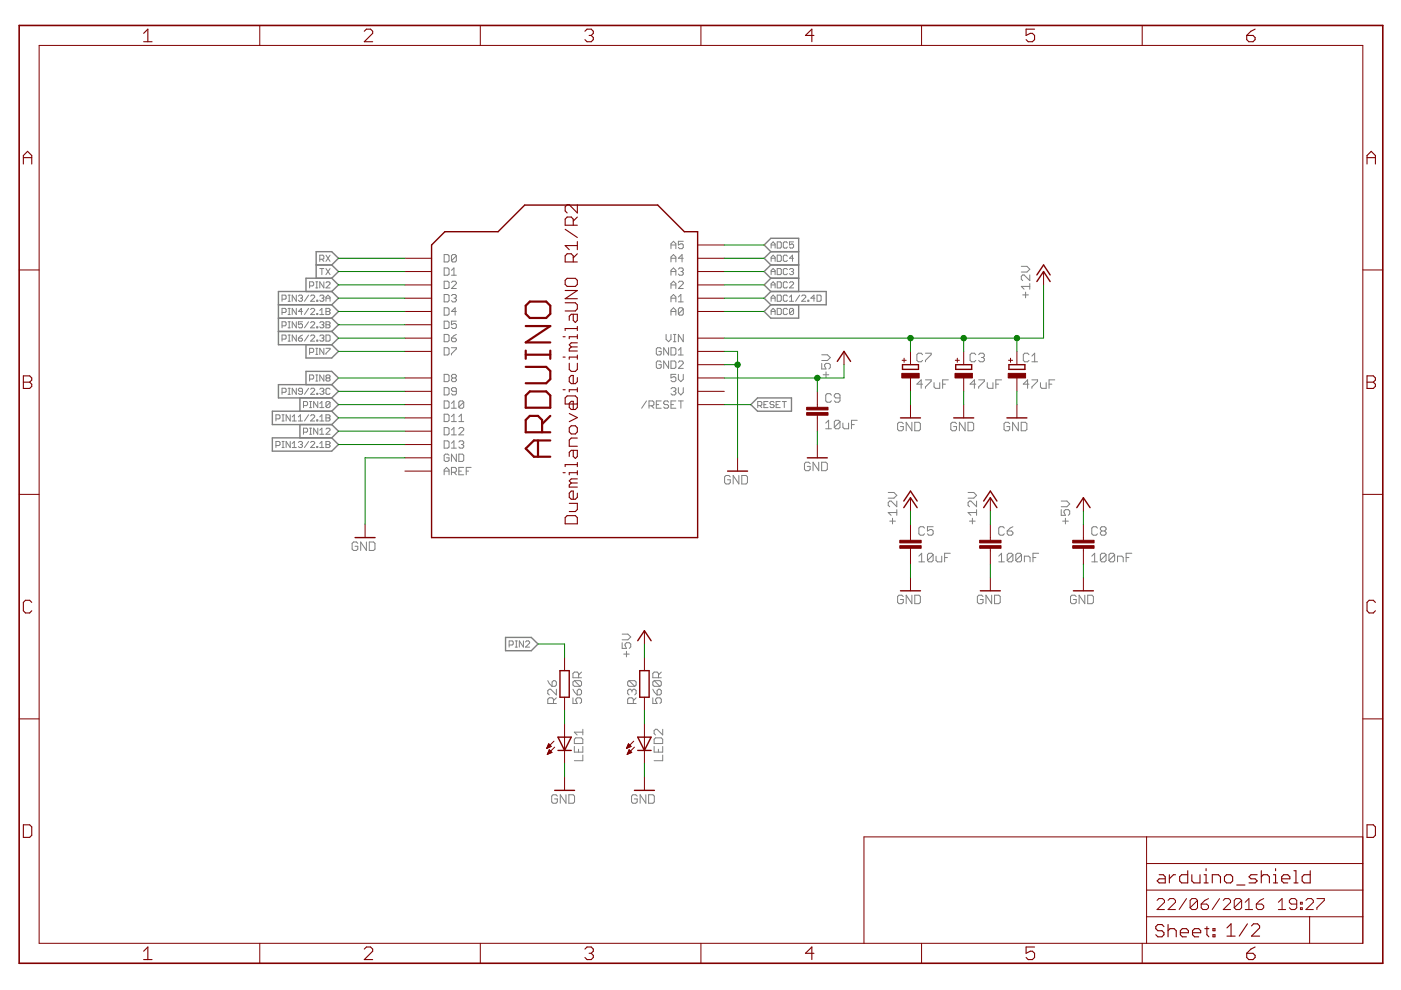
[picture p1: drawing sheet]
<svg xmlns="http://www.w3.org/2000/svg" width="297mm" height="210mm" viewBox="0 0 297 210" stroke-linecap="round" stroke-linejoin="round" font-family="sans-serif">
<g fill="none" stroke="#808080" stroke-width=".21">
<path d="M67 59.8h.4M67.2 59.8v1.2M67.8 55h.7l.2-.2v-.5l-.2-.2h-.7v1.3M67.8 56.9h.9M68.2 55l.5 .4M68.2 56.9v1.3M68.7 59.8v1.2l-.9-1.2v1.2M69.1 54.1l.9 1.3M69.1 56.9l.9 1.3M69.1 60l.2-.2h.4l.3 .2v.2l-.9 .8h.9M70 54.1l-.9 1.3M70 56.9l-.9 1.3"/>
<path d="M94.2 54h.7l.3 .3v1l-.3 .2h-.7zM94.2 56.8h.7l.3 .3v1l-.3 .3h-.7zM94.2 59.6h.7l.3 .3v1l-.3 .3h-.7zM95.7 59.9l.3-.3h.5l.3 .3v.2l-1.1 1.1h1.1M95.7 58.4h1.1M95.7 57.3l.5-.5v1.6M96.8 54.3v1l-.3 .2h-.5l-.3-.2M96.8 54.3l-.3-.3h-.5l-.3 .3v1M96.8 54.3l-1.1 1M142.3 52.7v-1l.5-.5 .5 .5v1M142.3 55.5v-1l.5-.5 .5 .5v1M142.3 58.4v-1.1l.5-.5 .5 .5v1.1"/>
<path d="M142.3 51.9h1M142.3 54.8h1M142.3 57.6h1M143.8 59.9l.3-.3h.5l.3 .3v.2l-1.1 1.1h1.1M143.8 57.1l.3-.3h.5l.3 .3v.2l-.3 .3M144.4 57.6h.2M144.6 57.6l.3 .2v.3l-.3 .3h-.5l-.3-.3M144.9 51.2h-1.1v.7l.8-.2 .3 .2v.6l-.3 .2h-.5l-.3-.2M144.9 54.8h-1.1l.8-.8v1.5M163.5 51.9h.8M163.5 54.8h.8M163.5 57.6h.8"/>
<path d="M163.5 52.6v-.9l.4-.4 .4 .4v.9M163.5 55.4v-.9l.4-.4 .4 .4v.9M163.5 58.2v-.8l.4-.5 .4 .5v.8M164.8 54.1h.6l.3 .2v.9l-.3 .2h-.6zM164.8 56.9h.6l.3 .2v.9l-.3 .2h-.6zM164.8 51.3h.6l.3 .2v.9l-.3 .2h-.6zM164.8 59.8h.6l.3 .2v.8l-.3 .2h-.6zM166.9 54.3l-.2-.2h-.4l-.2 .2v.9l.2 .2h.4l.2-.2M166.9 57.1l-.2-.2h-.4l-.2 .2v.9l.2 .2h.4l.2-.2M166.9 51.5l-.2-.2h-.4l-.2 .2v.9l.2 .2h.4l.2-.2M166.9 60l-.2-.2h-.4l-.2 .2v.8l.2 .2h.4l.2-.2M167.4 57.1l.2-.2h.4l.3 .2-.3 .5"/>
<path d="M167.4 60l.2-.2h.4l.3 .2v.2l-.9 .8h.9M167.8 57.6h.2M168 57.6l.3 .2-.3 .4h-.4l-.2-.2M168.3 54.8h-.9l.6-.7v1.3M168.3 51.3h-.9v.6l.6-.2 .3 .2v.5l-.3 .2h-.4l-.2-.2M216.5 56.5h1.2l.6 .6-.6 .6h-1.2M218.3 58.3v1.2l-1.2-1.2h-.3l-.3 .3v.6l.3 .3M59.8 63.4h.7l.2-.2v-.4l-.2-.2h-.7v1.3M59.8 66.3h.7l.2-.3v-.4l-.2-.2h-.7v1.3M59.8 69.1h.7l.2-.2v-.5l-.2-.2h-.7v1.3M59.8 71.9h.7l.2-.2v-.5l-.2-.2h-.7v1.3M61.1 62.6h.4"/>
<path d="M61.1 66.7h.4M61.1 65.4h.4M61.1 63.9h.4M61.1 68.2h.4M61.1 69.5h.4M61.1 71h.4M61.1 72.3h.4M61.3 62.6v1.3M61.3 65.4v1.3M61.3 68.2v1.3M61.3 71v1.3M62.8 62.6v1.3l-.8-1.3v1.3"/>
<path d="M62.8 65.4v1.3l-.8-1.3v1.3M62.8 68.2v1.3l-.8-1.3v1.3M62.8 71v1.3l-.8-1.3v1.3M63.3 62.8l.2-.2h.4l.2 .2v.2l-.2 .2M63.3 71.7h.6l.2 .4-.2 .2h-.4l-.2-.2zM63.7 63.2h.2M63.9 63.2l.2 .2-.2 .5h-.4l-.2-.3M64.1 66h-.8l.6-.6v1.3M64.1 68.2h-.8v.7l.4-.3 .4 .3v.4l-.2 .2h-.4l-.2-.2M64.1 71l-.8 .7M65.4 62.6l-.8 1.3M65.4 65.4l-.8 1.3"/>
<path d="M65.4 68.2l-.8 1.3M65.4 71l-.8 1.3M65.6 60.6h.7l.2-.2v-.4l-.2-.2h-.7v1.2M65.6 74.7h.7l.2-.2v-.4l-.2-.2h-.7v1.2M65.8 62.8l.3-.2h.4l.2 .2v.2l-.9 .9h.9M65.8 71.2l.3-.2h.4l.2 .2v.3l-.9 .8h.9M65.8 65.6l.3-.2h.4l.2 .2v.2l-.9 .9h.9M65.8 68.4l.3-.2h.4l.2 .2v.2l-.9 .9h.9M67 61h.4M67 73.9h.4M67 75.1h.4M67 79.5h.4"/>
<path d="M67.2 66.5h.2v.2h-.2zM67.2 63.6h.2v.3h-.2zM67.2 69.3h.2v.2h-.2zM67.2 72.1h.2v.2h-.2zM67.2 73.9v1.2M67.2 79.5v1.3M67.8 62.8l.2-.2h.5l.2 .2-.2 .4M67.8 68.4l.2-.2h.5l.2 .2-.2 .5M67.8 71.2l.2-.2h.5l.2 .2-.2 .5M67.8 65.8l.4-.4v1.3M67.8 66.7h.9M68.2 63.2h.3"/>
<path d="M68.2 71.7h.3M68.2 68.9h.3M68.5 63.2l.2 .2-.2 .5h-.5l-.2-.3M68.5 68.9l.2 .2-.2 .4h-.5l-.2-.2M68.5 71.7l.2 .2-.2 .4h-.5l-.2-.2M68.7 73.9v1.2l-.9-1.2v1.2M68.7 79.5v1.3l-.9-1.3v1.3M69.1 63.2h.9M69.1 66h.6M69.1 65.4h.6l.3 .2-.3 .4 .3 .3v.2l-.3 .2h-.6zM69.1 63.9v-.9l.4-.4 .5 .4v.9M69.1 68.2h.6l.3 .2-.3 .5 .3 .4-.3 .2h-.6z"/>
<path d="M69.1 71h.6l.3 .2v.9l-.3 .2h-.6zM69.1 73.9h.9v.2l-.9 .8v.2M69.1 68.9h.6M94.2 62.4h.7l.3 .3v1l-.3 .3h-.7zM94.2 65.3h.7l.3 .2v1.1l-.3 .2h-.7zM94.2 68.1h.7l.3 .2v1.1l-.3 .2h-.7zM94.2 70.9h.7l.3 .3v1l-.3 .3h-.7zM94.2 73.7h.7l.3 .3v1l-.3 .3h-.7zM94.2 79.4h.7l.3 .2v1.1l-.3 .2h-.7zM95.7 71.7h.8l.3 .2v.3l-.3 .3h-.5l-.3-.3zM95.7 73.7h1.1v.3l-1.1 1v.3M95.7 62.7l.3-.3h.5l.3 .3v.3l-.3 .2"/>
<path d="M96.2 63.2h.3M96.5 63.2l.3 .3v.2l-.3 .3h-.5l-.3-.3M96.8 68.1h-1.1v.8l.5-.3h.3l.3 .3v.5l-.3 .2h-.5l-.3-.2M96.8 66h-1.1l.8-.7v1.5M96.8 70.9l-1.1 .8M140.2 74l-.3-.3h-.5l-.3 .3v1l.3 .3h.5l.3-.3v-.5h-.5M140.2 76.8l-.3-.3h-.5l-.3 .3v1l.3 .3h.5l.3-.3v-.5h-.5M141.2 70.9v1l.6 .6 .5-.6v-1M141.8 73.7v1.6l-1.1-1.6v1.6M141.8 76.5v1.6l-1.1-1.6v1.6M142.3 63.2h1M142.3 66h1"/>
<path d="M142.3 73.7h.7l.3 .3v1l-.3 .3h-.7zM142.3 61.2v-1.1l.5-.5 .5 .5v1.1M142.3 64v-1l.5-.6 .5 .6v1M142.3 66.8v-1l.5-.5 .5 .5v1M142.3 76.5h.7l.3 .3v1l-.3 .3h-.7zM142.3 60.4h1M142.8 72.5h.5M142.8 70.9h.5M143 70.9v1.6M143.3 79.4h-1v.7l.7-.2 .3 .2v.6l-.3 .2h-.5l-.2-.2M143.8 64h1.1M143.8 75.3h1.1"/>
<path d="M143.8 79.4v1l.6 .5 .5-.5v-1M143.8 76.8l.3-.3h.5l.3 .3v.3l-1.1 1h1.1M143.8 63l.6-.6v1.6M143.8 74.3l.6-.6v1.6M144.9 65.5v1.1l-.3 .2h-.5l-.3-.2M144.9 65.5l-.3-.2h-.5l-.3 .2v1.1M144.9 70.9v1.6l-1.1-1.6v1.6M144.9 65.5l-1.1 1.1M163.5 63.2h.8M163.5 66h.8M163.5 60.4h.8M163.5 61v-.8l.4-.4 .4 .4v.8"/>
<path d="M163.5 63.9v-.9l.4-.4 .4 .4v.9M163.5 66.7v-.9l.4-.4 .4 .4v.9M164.8 62.6h.6l.3 .2v.8l-.3 .3h-.6zM164.8 65.4h.6l.3 .2v.9l-.3 .2h-.6zM166.9 62.8l-.2-.2h-.4l-.2 .2v.8l.2 .3h.4l.2-.3M166.9 65.6l-.2-.2h-.4l-.2 .2v.9l.2 .2h.4l.2-.2M167.4 63.9h.9M167.4 63l.4-.4v1.3M168.3 65.6v.9l-.3 .2h-.4l-.2-.2M168.3 65.6l-.3-.2h-.4l-.2 .2v.9M168.3 65.6l-.9 .9M169.5 62.6l-.8 1.3"/>
<path d="M170 62.8l.2-.2h.4l.2 .2v.2l-.8 .9h.8M171.3 63.6h.2v.3h-.2zM172.8 63.2h-.9l.7-.6v1.3M173.2 62.6h.7l.2 .2v.8l-.2 .3h-.7zM174.2 77v1.2h.9l-.3-.6v-.3l.3-.3h.6l.3 .3v.6l-.3 .3M174.2 75.2h1.2l.6 .6-.6 .6h-1.2M174.5 79.5h1.2M175.1 78.8v1.3M195.6 75.2l-.3-.3h-.6l-.3 .3v1.2l.3 .3h.6l.3-.3M196.2 74.9h1.2v.3l-1.2 1.2v.3M206.9 75.2l-.3-.3h-.6l-.3 .3v1.2l.3 .3h.6l.3-.3M207.5 75.2l.3-.3h.6l.3 .3v.3l-.3 .3"/>
<path d="M208.1 75.8h.3M208.4 75.8l.3 .3v.3l-.3 .3h-.6l-.3-.3M216.8 62.5h1.2M217.4 61.9v1.2M218.2 75.2l-.3-.3h-.6l-.3 .3v1.2l.3 .3h.6l.3-.3M218.3 60.7h-1.8l.6 .6M218.3 60.1v1.2M218.8 76.7h1.2M218.8 75.5l.6-.6v1.8M58.5 88.8h.6l.3-.2v-.4l-.3-.3h-.6v1.4M58.5 94.5h.6l.3-.2v-.5l-.3-.2h-.6v1.3M59.8 83.2h.7l.2-.2v-.5l-.2-.2h-.7v1.3"/>
<path d="M59.8 87.9h.4M59.8 89.3h.4M59.8 93.6h.4M59.8 94.9h.4M60 87.9v1.4M60 93.6v1.3M61.1 82.3h.4M61.1 83.6h.4M61.3 82.3v1.3M61.5 87.9v1.4l-.8-1.4v1.4M61.5 93.6v1.3l-.8-1.3v1.3M62 89.3h.8"/>
<path d="M62 88.4l.4-.5v1.4M62 94l.4-.4v1.3M62 94.9h.8M62.8 82.3v1.3l-.8-1.3v1.3M63.3 93.8l.2-.2h.4l.2 .2-.2 .5M63.3 89.3h.8M63.3 88.4l.4-.5v1.4M63.7 94.3h.2M63.9 94.3l.2 .2-.2 .4h-.4l-.2-.2M64.1 83h-.6l-.2-.3 .2-.4h.4l.2 .2v.9l-.2 .2h-.4l-.2-.2M64.3 86h.7l.2-.2v-.5l-.2-.2h-.7v1.3M64.3 91.6h.7l.2-.2v-.4l-.2-.2h-.7v1.3"/>
<path d="M65.4 82.3l-.8 1.3M65.4 87.9l-.8 1.4M65.4 93.6l-.8 1.3M65.6 85.1h.5M65.6 86.4h.5M65.6 80.4h.7l.2-.3v-.4l-.2-.2h-.7v1.3M65.6 90.8h.5M65.6 92.1h.5M65.8 82.5l.3-.2h.4l.2 .2v.2l-.9 .9h.9M65.8 88.2l.3-.3h.4l.2 .3v.2l-.9 .9h.9M65.8 93.8l.3-.2h.4l.2 .2v.2l-.9 .9h.9M65.8 85.1v1.3"/>
<path d="M65.8 90.8v1.3M67 80.8h.4M67.2 83.4h.2v.2h-.2zM67.2 89h.2v.3h-.2zM67.2 94.7h.2v.2h-.2zM67.4 85.1v1.3l-.9-1.3v1.3M67.4 90.8v1.3l-.9-1.3v1.3M67.8 82.5l.2-.2h.5l.2 .2-.2 .5M67.8 86.4h.9M67.8 85.6l.4-.5v1.3M67.8 88.4l.4-.5v1.4M67.8 91.2l.4-.4v1.3"/>
<path d="M67.8 94l.4-.4v1.3M67.8 89.3h.9M67.8 92.1h.9M67.8 94.9h.9M68.2 83h.3M68.5 83l.2 .2-.2 .4h-.5l-.2-.2M69.1 94.3h.6M69.1 87.9h.6l.3 .3-.3 .4 .3 .4-.3 .3h-.6zM69.1 91l.2-.2h.4l.3 .2v.2l-.9 .9h.9M69.1 93.6h.6l.3 .2-.3 .5 .3 .4-.3 .2h-.6zM69.1 88.6h.6M69.3 80.1h.4"/>
<path d="M69.3 80.1l-.2-.2 .2-.4h.4l.3 .2-.3 .4M69.3 80.1l-.2 .3 .2 .4h.4l.3-.2-.3-.5M70 82.5l-.3-.2h-.4l-.2 .2v.9l.2 .2h.4l.3-.2M70 85.3l-.3-.2h-.4l-.2 .2v.9M70 85.3v.9l-.3 .2h-.4l-.2-.2M70 85.3l-.9 .9M94.2 82.2h.7l.3 .2v1.1l-.3 .2h-.7zM94.2 85h.7l.3 .3v1l-.3 .3h-.7zM94.2 87.8h.7l.3 .3v1l-.3 .3h-.7zM94.2 90.7h.7l.3 .2v1l-.3 .3h-.7zM94.2 93.5h.7l.3 .2v1.1l-.3 .2h-.7zM94.2 99.9h1"/>
<path d="M95.2 96.5l-.3-.2h-.5l-.2 .2v1.1l.2 .2h.5l.3-.2v-.5h-.5M95.7 85.5l.5-.5v1.6M95.7 88.3l.5-.5v1.6M95.7 91.2l.5-.5v1.5M95.7 94l.5-.5v1.5M95.7 86.6h1.1M95.7 89.4h1.1M95.7 92.2h1.1M95.7 95h1.1M96 80.1l-.3-.2v-.3l.3-.2h.5l.3 .2v.3l-.3 .2M96 80.1l-.3 .3v.3l.3 .2h.5l.3-.2v-.3l-.3-.3M96 80.1h.5"/>
<path d="M96.8 83h-.8l-.3-.3v-.3l.3-.2h.5l.3 .2v1.1l-.3 .2h-.5l-.3-.2M96.8 96.3v1.5l-1.1-1.5v1.5M97.3 96.3h.8l.2 .2v1.1l-.2 .2h-.8zM97.3 90.9l.2-.2h.6l.2 .2v.3l-1 1h1M97.3 93.7l.2-.2h.6l.2 .2v.3l-.2 .3M97.3 89.4h1M97.3 88.3l.5-.5v1.6M97.3 99.9h.5M97.8 94.3h.3M98.1 94.3l.2 .2v.3l-.2 .2h-.6l-.2-.2M98.3 85.3v1l-.2 .3h-.6l-.2-.3M98.3 85.3l-.2-.3h-.6l-.2 .3v1"/>
<path d="M98.3 99.1h-1v1.6h1M98.3 85.3l-1 1M98.8 99.9h.6M99.9 99.1h-1.1v1.6M137.1 85l-1.1 1.6M137.6 86h.8l.2-.2v-.5l-.2-.3h-.8v1.6M138.1 86l.5 .6M139.1 85.8h.6M140.2 85h-1.1v1.6h1.1M141.8 85.3l-.3-.3h-.5l-.3 .3v.2l.3 .3h.5l.3 .2v.3l-.3 .3h-.5l-.3-.3M142.3 82.4l.2-.2h.5l.3 .2v.3l-.3 .3M142.3 85.8h.5"/>
<path d="M142.8 83h.2M143 83l.3 .2v.3l-.3 .2h-.5l-.2-.2M143.3 85h-1v1.6h1M143.8 85h1.1M143.8 82.2v1l.6 .5 .5-.5v-1M144.4 85v1.6M160.7 86h.6l.2-.2v-.5l-.2-.2h-.6v1.3M161.1 86l.4 .4M162 85.8h.4M162.8 85.1h-.8v1.3h.8M164.1 85.3l-.2-.2h-.4l-.2 .5 .2 .2h.4l.2 .4-.2 .2h-.4l-.2-.2M164.5 85.8h.5"/>
<path d="M165.4 85.1h-.9v1.3h.9M165.9 85.1h.8M166.3 85.1v1.3M171.8 98.3l-.3-.3h-.6l-.3 .3v1.2l.3 .3h.6l.3-.3v-.6h-.6M173.6 98v1.8l-1.2-1.8v1.8M174.2 98h.9l.3 .3v1.2l-.3 .3h-.9zM175.1 89.7l.6-.6v1.8M175.1 90.9h1.2M176.3 83.8l-.3-.3h-.6l-.3 .3v1.2l.3 .3h.6l.3-.3M178.1 89.4v1.2l-.3 .3h-.6l-.3-.3M178.1 84.4h-.9l-.3-.3v-.3l.3-.3h.6l.3 .3v1.2l-.3 .3h-.6l-.3-.3M178.1 89.4l-.3-.3h-.6l-.3 .3v1.2"/>
<path d="M178.1 89.4l-1.2 1.2M178.7 89.7v.9l.3 .3h.9v-1.2M180.5 90h.6M181.7 89.1h-1.2v1.8M191.5 89.8l-.3-.3h-.6l-.3 .3v1.2l.3 .3h.6l.3-.3v-.6h-.6M193.3 89.5v1.8l-1.2-1.8v1.8M194 89.5h.8l.3 .3v1.2l-.3 .3h-.8zM195.6 81.4h-1.2l.9-.9v1.8M196.2 80.5h1.2v.3l-1.2 1.2v.3M198 81.1v.9l.3 .3h.9v-1.2M199.9 81.4h.5M201.1 80.5h-1.2v1.8"/>
<path d="M202.8 89.8l-.3-.3h-.6l-.3 .3v1.2l.3 .3h.6l.3-.3v-.6h-.6M204.6 89.5v1.8l-1.2-1.8v1.8M205.2 89.5h.9l.3 .3v1.2l-.3 .3h-.9zM206.9 81.4h-1.2l.9-.9v1.8M207.5 80.5h1.2v.3l-1.2 1.2v.3M209.3 81.1v.9l.3 .3h.9v-1.2M211.1 81.4h.6M212.3 80.5h-1.2v1.8M214.1 89.8l-.3-.3h-.6l-.3 .3v1.2l.3 .3h.6l.3-.3v-.6h-.6M215.9 89.5v1.8l-1.2-1.8v1.8M216.5 89.5h.9l.3 .3v1.2l-.3 .3h-.9zM218.2 81.4h-1.2l.9-.9v1.8"/>
<path d="M218.8 80.5h1.2v.3l-1.2 1.2v.3M220.6 81.1v.9l.3 .3h.9v-1.2M222.4 81.4h.6M223.6 80.5h-1.2v1.8M75.9 115.2l-.3-.3h-.6l-.3 .3v1.2l.3 .3h.6l.3-.3v-.6h-.6M77.7 114.9v1.8l-1.2-1.8v1.8M78.3 114.9h.9l.3 .3v1.2l-.3 .3h-.9zM94.2 100.7v-1.1l.5-.5 .5 .5v1.1M95.7 100.1h.8l.3-.2v-.5l-.3-.3h-.8v1.6M96.2 100.1l.6 .6M154.8 101.1l-.3-.3h-.6l-.3 .3v1.2l.3 .3h.6l.3-.3v-.6h-.6M156.7 100.8v1.8l-1.3-1.8v1.8"/>
<path d="M157.3 100.8h.9l.3 .3v1.2l-.3 .3h-.9zM188.3 104.4h1.2l.6 .6-.6 .6h-1.2M188.6 110.5h1.2M189.2 109.9v1.2M190.1 106.2v1.2l-1.2-1.2h-.3l-.3 .4v.5l.3 .3M190.1 108.7h-1.8l.6 .6M190.1 108.1v1.2M194.8 119.1h1.2M194.8 117.9l.6-.6v1.8M196 112l-.3-.3h-.6l-.3 .3v1.2l.3 .3h.6l.3-.3M197.8 117.6v1.2l-.3 .3h-.6l-.3-.3M197.8 117.6l-.3-.3h-.6l-.3 .3v1.2"/>
<path d="M197.8 111.7h-1.2v.9l.9-.3 .3 .3v.6l-.3 .3h-.6l-.3-.3M197.8 117.6l-1.2 1.2M198.5 117.9v.9l.3 .3h.9v-1.2M200.3 118.2h.6M201.5 117.3h-1.2v1.8M205.3 104.4h1.2l.6 .6-.6 .6h-1.2M205.5 110.5h1.3M206.2 109.9v1.2M207.1 106.2v1.2l-1.3-1.2h-.3l-.2 .4v.5l.2 .3M207.1 108.7h-1.8l.5 .6M207.1 108.1v1.2M211.8 117.9l.5-.6v1.8"/>
<path d="M211.8 119.1h1.1M212.9 112l-.3-.3h-.6l-.2 .3v1.2l.2 .3h.6l.3-.3M213.6 112.6h.9l.3 .3v.3l-.3 .3h-.6l-.3-.3zM214.8 117.6v1.2l-.3 .3h-.6l-.3-.3M214.8 117.6l-.3-.3h-.6l-.3 .3v1.2M214.8 117.6l-1.2 1.2M214.8 111.7l-.6 .3-.6 .6M216.6 117.6v1.2l-.3 .3h-.6l-.3-.3M216.6 117.6l-.3-.3h-.6l-.3 .3v1.2M216.6 117.6l-1.2 1.2M217.2 119.1v-1.2h.9l.3 .3v.9M219 118.2h.6"/>
<path d="M220.2 117.3h-1.2v1.8M225 108.1v1.2h.9l-.3-.9 .3-.3h.6l.3 .3v.6l-.3 .3M225 106.2h1.2l.6 .6-.6 .6h-1.2M225.3 110.5h1.2M225.9 109.9v1.2M231.5 119.1h1.2M231.5 117.9l.6-.6v1.8M232.7 112l-.3-.3h-.6l-.3 .3v1.2l.3 .3h.6l.3-.3M233.6 112.6l-.3-.3v-.3l.3-.3h.6l.3 .3v.3l-.3 .3M233.6 112.6l-.3 .3v.3l.3 .3h.6l.3-.3v-.3l-.3-.3M233.6 112.6h.6M234.5 117.6v1.2l-.3 .3h-.6l-.3-.3"/>
<path d="M234.5 117.6l-.3-.3h-.6l-.3 .3v1.2M234.5 117.6l-1.2 1.2M236.3 117.6v1.2l-.3 .3h-.6l-.3-.3M236.3 117.6l-.3-.3h-.6l-.3 .3v1.2M236.3 117.6l-1.2 1.2M236.9 119.1v-1.2h.9l.3 .3v.9M238.8 118.2h.6M240 117.3h-1.2v1.8M107.9 136.8h.7l.2-.3v-.4l-.2-.2h-.7v1.3M109.2 135.9h.5M109.2 137.2h.5M109.5 135.9v1.3"/>
<path d="M111 135.9v1.3l-.9-1.3v1.3M111.4 136.1l.2-.2h.5l.2 .2v.2l-.9 .9h.9M131.9 134.5h1.2l.6 .5-.6 .7h-1.2M131.9 136.3v1.2h.9l-.3-.6v-.3l.3-.3h.6l.3 .3v.6l-.3 .3M132.2 138.7h1.2M132.8 138.1v1.2M191.5 126.5l-.3-.3h-.6l-.3 .3v1.2l.3 .3h.6l.3-.3v-.6h-.6M193.3 126.2v1.8l-1.2-1.8v1.8M194 126.2h.8l.3 .3v1.2l-.3 .3h-.8zM208.4 126.5l-.3-.3h-.6l-.3 .3v1.2l.3 .3h.6l.3-.3v-.6h-.6M210.2 126.2v1.8l-1.2-1.8v1.8M210.9 126.2h.9l.3 .3v1.2l-.3 .3h-.9z"/>
<path d="M228.2 126.5l-.3-.3h-.6l-.3 .3v1.2l.3 .3h.6l.3-.3v-.6h-.6M230 126.2v1.8l-1.2-1.8v1.8M230.6 126.2h.9l.3 .3v1.2l-.3 .3h-.9zM116.1 144.3l.4 .6 .6 .6M117.1 144.6l.2-.3h.4l.3 .3v.6l-.3 .3h-.6zM117.3 149.2v-.9l-.2-.3h-.6l-.4 .3v.9h1.9M118 146.1v1.2l-1.2-1.2h-.3l-.4 .3v.6l.4 .3M118 148l-.7 .5M121.5 148v1.2h.9l-.3-.9 .3-.3h.6l.3 .3v.6l-.3 .3M121.5 146.1l.9 1.2M121.8 156.7l.3-.3h1.2l.3 .3v.9h-1.8zM121.8 158.3v1.2h1.8v-1.2"/>
<path d="M121.8 144.3l-.3 .3v.6l.3 .3h1.2M121.8 144.3h1.2l.3 .3v.6l-.3 .3M121.8 144.3l1.2 1.2M122.4 146.4l.3-.3h.3l.3 .3v.6l-.3 .3h-.6zM122.7 158.9v.6M122.7 143.7v-.9l-.3-.3h-.6l-.3 .3v.9h1.8M123.3 142.5l-.6 .6M123.6 154.6v1.2M123.6 155.2h-1.8l.6 .6M133.4 144.3l-.3 .3v.6l.3 .3h1.2M133.4 144.3h1.2l.3 .3v.6l-.3 .3M133.4 144.3l1.2 1.2"/>
<path d="M134 146.4l-.3-.3h-.3l-.3 .3v.6l.3 .3M134 146.4l.3-.3h.3l.3 .3v.6l-.3 .3M134 146.4v.3M134.3 149.2v-.9l-.3-.3h-.6l-.3 .3v.9h1.8M134.9 148l-.6 .5M138.4 148v1.2h.9l-.3-.9 .3-.3h.6l.3 .3v.6l-.3 .3M138.4 146.1l.3 .6 .6 .6M138.7 158.3v1.2h1.8v-1.2M138.7 144.3l-.3 .3v.6l.3 .3h1.2M138.7 144.3h1.2l.3 .3v.6l-.3 .3M138.7 144.3l1.2 1.2M139 156.4h1.2l.3 .3v.9h-1.8v-.9z"/>
<path d="M139.3 146.4l.3-.3h.3l.3 .3v.6l-.3 .3h-.6zM139.6 158.9v.6M139.6 143.7v-.9l-.3-.3h-.6l-.3 .3v.9h1.8M140.2 142.5l-.6 .6M140.5 154.6v1.2l-1.2-1.2h-.3l-.3 .3v.6l.3 .3M118.2 168.8l-.3-.3h-.6l-.3 .3v1.2l.3 .3h.6l.3-.3v-.6h-.6M120 168.5v1.8l-1.2-1.8v1.8M120.6 168.5h.9l.3 .3v1.2l-.3 .3h-.9zM123.6 160.1v1.2h-1.8M135.1 168.8l-.3-.3h-.6l-.3 .3v1.2l.3 .3h.6l.3-.3v-.6h-.6M136.9 168.5v1.8l-1.2-1.8v1.8M137.5 168.5h.9l.3 .3v1.2l-.3 .3h-.9z"/>
<path d="M140.5 160.1v1.2h-1.8"/>
</g>
<g fill="none" stroke="#808080" stroke-width=".3">
<path d="M67 56.2h3.3M70.3 56.2l1.5-1.4-1.5-1.4h-3.3v5.6M70.3 56.2l1.5 1.4-1.5 1.4M70.3 59h-5.4v2.8M70.3 59l1.5 1.4-1.5 1.4M163.4 56.2h5.9M163.4 53.4h5.9M163.4 59h5.9M163.4 53.4l-1.4-1.5 1.4-1.4h5.9v11.3M163.4 59l-1.4 1.4 1.4 1.4M163.4 56.2l-1.4 1.4 1.4 1.4M163.4 53.4l-1.4 1.4 1.4 1.4"/>
<path d="M59 64.6h11.3M59 67.5h11.3M59 70.3h11.3M64.9 73.1v2.8h5.4l1.5-1.4-1.5-1.4M70.3 61.8h-11.3v11.3h11.3M70.3 61.8l1.5 1.4-1.5 1.4M70.3 64.6l1.5 1.4-1.5 1.5M70.3 67.5l1.5 1.4-1.5 1.4M70.3 70.3l1.5 1.4-1.5 1.4M163.4 64.6l-1.4 1.4 1.4 1.5h5.9v-2.9M163.4 61.8h11.8v2.8h-11.8M163.4 61.8l-1.4 1.4 1.4 1.4"/>
<path d="M57.7 92.8h12.6l1.5 1.5-1.5 1.4h-12.6zM63.6 84.4v2.8M63.6 90v2.8M64.9 81.6v-2.9h5.4l1.5 1.4-1.5 1.5M70.3 81.6h-11.3v2.8h11.3M70.3 87.2h-12.6v2.8h12.6M70.3 81.6l1.5 1.4-1.5 1.4M70.3 84.4l1.5 1.4-1.5 1.4M70.3 87.2l1.5 1.4-1.5 1.4M70.3 90l1.5 1.4-1.5 1.4M160.6 84.4h7.2v2.8h-7.2l-1.4-1.4zM107.2 135.1h5.4l1.5 1.4-1.5 1.5h-5.4z"/>
</g>
<g fill="none" stroke="#800000" stroke-width=".3">
<path d="M91.5 51.9l2.8-2.8h11.3l5.7-5.6h28.1l5.7 5.6h2.8v64.9h-56.4zM219.8 59.7l1.5-2.1 1.4 2.1M219.8 58.3l1.5-2.1 1.4 2.1M177.5 76.6l1.4-2.1 1.4 2.1M191.3 77.3h3.4v1h-3.4zM202.6 77.3h3.4v1h-3.4zM213.9 77.3h3.4v1h-3.4zM154.3 99.9h4.2M171.2 97.1h4.2M190.9 88.6h4.3M202.2 88.6h4.2M213.5 88.6h4.2"/>
<path d="M75.3 114h4.2M191.6 107.6l1.4-2.1 1.5 2.1M191.6 106.2l1.4-2.1 1.5 2.1M208.6 107.6l1.4-2.1 1.4 2.1M208.6 106.2l1.4-2.1 1.4 2.1M228.3 107.6l1.4-2.1 1.4 2.1M135.2 135.8l1.4-2.1 1.4 2.1M190.9 125.3h4.3M207.9 125.3h4.2M227.6 125.3h4.2M118.3 156.3h2.8l-1.4 2.8zM118.3 159.1h2.8"/>
<path d="M118.7 142.2h2v5.6h-2zM135.2 159.1h2.8M135.2 156.3h2.8l-1.4 2.8zM135.6 142.2h2v5.6h-2zM117.6 167.6h4.2M134.5 167.6h4.2"/>
</g>
<path d="M111.5 74.3v1.8M111.5 77.8h4.3l.9 .9v1.7l-.9 .9h-4.3M111.5 75.2h5.2M111.5 69.1h5.2l-5.2 3.5h5.2M112.3 63.9h3.5l.9 .9v1.7l-.9 .9h-3.5l-.8-.9v-1.7zM116.7 74.3v1.8M112.3 83h3.5l.9 .9v2.5h-5.2v-2.5zM114.1 93.4v3.4M114.9 91.7v-2.7l-.8-.8h-1.8l-.8 .8v2.7h5.2M116.7 93.4h-3.5l-1.7 1.7 1.7 1.7h3.5M116.7 88.2l-1.8 1.7" fill="none" stroke="#800000" stroke-width=".47"/>
<g fill="none" stroke="#800000" stroke-width=".23">
<path d="M30.5 7.1l.8-.9v2.6M30.5 8.8h1.7M77.2 6.6l.5-.4h.9l.4 .4v.5l-1.8 1.7h1.8M124 6.6l.5-.4h.8l.5 .4v.5l-.5 .4M124.9 7.5h.4M125.3 7.5l.5 .5v.4l-.5 .4h-.8l-.5-.4M172.6 7.5h-1.8l1.3-1.3v2.6M219.4 6.2h-1.8v1.3l.8-.4h.5l.5 .4v.9l-.5 .4h-.9l-.4-.4M264.3 7.5h1.4l.4 .5v.4l-.4 .4h-.9l-.5-.4zM266.1 6.2l-.9 .4-.9 .9M5 34.8v-1.8l.8-.9 .9 .9v1.8M5 33.4h1.7"/>
<path d="M289.8 33.4h1.8M289.8 34.8v-1.8l.9-.9 .9 .9v1.8M119.8 59.4l.4-.4h1.8l.4 .4v.9l-.4 .4h-1.8l-.4-.4zM119.8 48.6l2.6 1.8M121.5 47.8v-1.3l-.4-.5h-.9l-.4 .5v1.3h2.6M121.5 55.5v-1.2l-.4-.5h-.9l-.4 .5v1.2h2.6M122.4 43.4v1.7l-1.7-1.7h-.5l-.4 .5v.8l.4 .4M122.4 51.2v1.7M122.4 53.8l-.9 .9M122.4 52.1h-2.6l.9 .8M122.4 46l-.9 .9M5 79.7h1.3l.4 .4v.5l-.4 .4 .4 .5v.4l-.4 .5h-1.3z"/>
<path d="M119.4 75.7h.4M119.4 71.4h.4M119.8 64.2h2.2l.4 .4v.9l-.4 .4h-2.2M119.8 61.6h2.6l-2.6 1.7h2.6M120.7 77v1.3l.4 .4h.9l.4-.4v-1.3M121.1 73.6l-.4 .4v.4h1.7M121.1 73.6h1.3M121.5 66.6v1.3l.5 .5 .4-.5v-1.3h-1.3l-.4 .5v.8M122.4 69.2v.9M122.4 71v.8M122.4 75.3v.9M122.4 69.7h-2.6v.4"/>
<path d="M122.4 71.4h-1.7v.4M122.4 75.7h-1.7v.5M122.4 72.7h-1.3l-.4 .4 .4 .5M289.8 79.7h1.4l.4 .4v.5l-.4 .4 .4 .5v.4l-.4 .5h-1.4zM5 81h1.3M119.4 82.6h.4M120.7 87.7l1.7 .8-1.7 .9M121.1 90.3h.9l.4 .4v.9l-.4 .4h-.9l-.4-.4v-.9zM121.5 95.5v1.3l.5 .4 .4-.4v-1.3h-1.3l-.4 .4v.9M122.4 80.1v.8l-.4 .4h-.9l-.4-.4v-.8l.4-.5h.4v1.7M122.4 82.2v.9M122.4 85.7h-2.6v-1.3l.4-.5h1.8l.4 .5v2l-.4 .4h-.9l-.4-.4v-.9l.4-.4h.4v1.7"/>
<path d="M122.4 98.1v.8M122.4 99.8v.9M122.4 98.5h-2.6v.4M122.4 82.6h-1.7v.5M122.4 92.9h-1.3l-.4 .4v1.3h1.7M289.8 81h1.4M119.4 100.2h.4M119.8 109.7l.4-.4h1.8l.4 .4v1.4h-2.6zM120.7 106.7h1.7v1.3l-.4 .5h-1.3M121.1 102.4l-.4 .4v.5h1.7M121.1 102.4h1.3M122.4 104.6v.8l-.4 .5h-.9l-.4-.5v-.8l.4-.5h.4v1.8"/>
<path d="M122.4 100.2h-1.7v.5M122.4 101.5h-1.3l-.4 .5 .4 .4M6.7 127.7l-.4-.4h-.9l-.4 .4v1.8l.4 .5h.9l.4-.5M291.6 127.7l-.4-.4h-.9l-.5 .4v1.8l.5 .5h.9l.4-.5M5 174.9h1.3l.4 .4v1.8l-.4 .4h-1.3zM289.8 174.9h1.4l.4 .4v1.8l-.4 .4h-1.4zM245.8 185.5h.8l.5 .4v1.3h-1.3l-.5-.4 .5-.5h1.3M246.8 196.5l-.4-.5h-.9l-.5 .5v.4l.5 .4h.9l.4 .5v.4l-.4 .4h-.9l-.5-.4M247.6 196v2.6M247.6 197.3l.5-.4h.8l.5 .4v1.3M247.9 185.5v1.7M249.2 185.5h-.4l-.9 .8"/>
<path d="M250.3 197.8h1.7v-.5l-.5-.4h-.8l-.4 .4v.9l.4 .4h.8M251.8 184.6v2.6h-1.3l-.4-.4v-.9l.4-.4h1.3M252.7 185.5v1.3l.4 .4h1.3v-1.7M252.8 197.8h1.8v-.5l-.5-.4h-.8l-.5 .4v.9l.5 .4h.8M255.3 185.5h.4v1.7M255.3 187.2h.9M255.4 196.9h.9M255.7 184.2v.4M255.9 196.5v1.7l.4 .4M257 187.2v-1.7h1.3l.5 .4v1.3M257.2 196.9h.4v.4h-.4zM257.2 198.2h.4v.4h-.4z"/>
<path d="M259.6 185.9l.5-.4h.8l.4 .4v.9l-.4 .4h-.8l-.5-.4zM260.1 196.7l.9-.8v2.6M260.1 198.5h1.8M262.2 187.6h1.7M264.5 195.9l-1.8 2.6M265.3 196.3l.5-.4h.8l.5 .4v.4l-1.8 1.8h1.8M266.6 185.5h-1.4l-.4 .4 .4 .4h.9l.5 .5-.5 .4h-1.3M267.4 185.9l.4-.4h.9l.4 .4v1.3M267.4 184.6v2.6M270 185.5h.4v1.7M270 187.2h.9M270.4 184.2v.4"/>
<path d="M271.7 186.3h1.8v-.4l-.5-.4h-.8l-.5 .4v.9l.5 .4h.8M274.3 187.2h.9M274.3 184.6h.5v2.6M277.8 184.6v2.6h-1.3l-.4-.4v-.9l.4-.4h1.3M30.5 201.7l.8-.9v2.7M30.5 203.5h1.7M77.2 201.2l.5-.4h.9l.4 .4v.5l-1.8 1.8h1.8M124 201.2l.5-.4h.8l.5 .4v.5l-.5 .4M124.9 202.1h.4M125.3 202.1l.5 .5v.4l-.5 .5h-.8l-.5-.5M172.6 202.1h-1.8l1.3-1.3v2.7M219.4 200.8h-1.8v1.3l.8-.4h.5l.5 .4v.9l-.5 .5h-.9l-.4-.5"/>
<path d="M264.3 202.1h1.4l.4 .5v.4l-.4 .5h-.9l-.5-.5zM266.1 200.8l-.9 .4-.9 .9"/>
</g>
<g fill="none" stroke="#800000" stroke-width=".21">
<path d="M8.3 9.6h280.6v190.4h-280.6zM55.1 5.4v4.2M101.8 5.4v4.2M148.6 5.4v4.2M195.4 5.4v4.2M242.2 5.4v4.2M4.1 57.2h4.2M85.9 54.8h5.6M85.9 57.6h5.6M147.9 54.8h5.7M147.9 57.6h5.7M147.9 51.9h5.7"/>
<path d="M221.3 57.6v2.8M288.9 57.2h4.3M85.9 60.4h5.6M85.9 63.2h5.6M85.9 66h5.6M85.9 68.9h5.6M85.9 71.7h5.6M85.9 74.5h5.6M147.9 60.4h5.7M147.9 63.2h5.7M147.9 66h5.7M147.9 71.7h5.7"/>
<path d="M147.9 74.5h5.7M147.9 77.3h5.7M178.9 74.5v2.8M191.3 76.4h.8M191.7 75.9v.9M193 74.5v2.8M202.5 76.4h.9M203 75.9v.9M204.3 74.5v2.8M213.8 76.4h.9M214.2 75.9v.9M215.6 74.5v2.8"/>
<path d="M85.9 80.1h5.6M85.9 83h5.6M85.9 85.8h5.6M85.9 88.6h5.6M85.9 91.4h5.6M85.9 94.3h5.6M85.9 97.1h5.6M85.9 99.9h5.6M147.9 80.1h5.7M147.9 83h5.7M147.9 85.8h5.7M156.4 97.1v2.8"/>
<path d="M173.3 83v3.3M173.3 88v3.4M173.3 94.3v2.8M193 80.1v2.9M193 85.8v2.8M204.3 80.1v2.9M204.3 85.8v2.8M215.6 80.1v2.9M215.6 85.8v2.8M4.1 104.8h4.2M77.4 111.2v2.8M193 105.5v2.9"/>
<path d="M193 111.2v3.4M193 116.2v3.4M210 105.5v2.9M210 111.2v3.4M210 116.2v3.4M229.7 105.5v2.9M229.7 111.2v3.4M229.7 116.2v3.4M288.9 104.8h4.3M119.7 139.4v2.8M136.6 133.7v2.8M136.6 139.4v2.8"/>
<path d="M193 122.4v2.9M210 122.4v2.9M229.7 122.4v2.9M4.1 152.4h4.2M115.9 158.6h.2M116 158.5h.4M116.1 158.3h.7M116.1 159.8h.2M116.1 158.2h.7M116.2 159.7h.4M116.2 158.1h.5M116.2 159.6h.8"/>
<path d="M116.2 157.9h.3M116.3 159.4h.6M116.3 157.8h.1M116.3 157.7l.6 .6-1 .4zM116.3 159.3h.5M116.4 159.2h.2M116.4 159h.1M116.5 159l.5 .5-1 .5zM117.5 157.1l-1.6 1.6M117.6 158.4l-1.6 1.6M119.7 147.8v2.8M119.7 153.5v8.4"/>
<path d="M132.9 158.6h.1M132.9 158.5h.4M133 158.3h.7M133 159.8h.2M133 158.2h.7M133.1 159.7h.5M133.1 158.1h.5M133.1 159.6h.8M133.2 157.9h.3M133.2 159.4h.6M133.2 157.8h.1M133.2 159.3h.5"/>
<path d="M133.2 157.7l.6 .6-1 .4zM133.3 159.2h.3M133.4 159h.1M133.4 159l.5 .5-.9 .5zM134.4 157.1l-1.6 1.6M134.5 158.4l-1.5 1.6M136.6 147.8v2.8M136.6 153.5v8.4M288.9 152.4h4.3M119.7 164.8v2.8M136.6 164.8v2.8M243.1 177.4v22.6"/>
<path d="M288.9 177.4h-105.7v22.6M243.1 194.4h45.8M243.1 188.7h45.8M243.1 183.1h45.8M245.3 190.9l.4-.4h.8l.4 .4v.4l-1.6 1.5h1.6M247.6 190.9l.5-.4h.7l.4 .4v.4l-1.6 1.5h1.6M251.6 190.5l-1.6 2.3M253.9 190.9v1.6l-.4 .3h-.8l-.4-.3M253.9 190.9l-.4-.4h-.8l-.4 .4v1.6M253.9 190.9l-1.6 1.6M254.7 191.7h1.1l.4 .4v.4l-.4 .3h-.7l-.4-.3zM256.2 190.5l-.7 .4-.8 .8"/>
<path d="M258.6 190.5l-1.6 2.3M259.4 190.9l.3-.4h.8l.4 .4v.4l-1.5 1.5h1.5M263.2 190.9v1.6l-.4 .3h-.7l-.4-.3M263.2 190.9l-.4-.4h-.7l-.4 .4v1.6M263.2 190.9l-1.5 1.6M264 192.8h1.6M264 191.3l.8-.8v2.3M266.4 191.7h1.1l.4 .4v.4l-.4 .3h-.8l-.3-.3zM267.9 190.5l-.8 .4-.7 .8M271 192.8h1.6M271 191.3l.8-.8v2.3M274.9 191.7h-1.1l-.4-.4v-.4l.4-.4h.7l.4 .4v1.6l-.4 .3h-.7l-.4-.3"/>
<path d="M275.7 192.5h.4v.3h-.4zM275.7 191.3h.4v.4h-.4zM276.9 190.9l.4-.4h.7l.4 .4v.4l-1.5 1.5h1.5M277.7 194.4v5.6M279.2 190.5h1.6v.4l-1.6 1.6v.3M55.1 200v4.2M101.8 200v4.2M148.6 200v4.2M195.4 200v4.2M242.2 200v4.2"/>
</g>
<path d="M4.1 5.4h289.1v198.8h-289.1z" fill="none" stroke="#800000" stroke-width=".34"/>
<g fill="#800000" stroke="#800000" stroke-width=".21">
<path d="M202.5 79.2h3.7v.9h-3.7z"/>
<path d="M213.8 79.2h3.6v.9h-3.6z"/>
<path d="M171 87.5h4.6v.5h-4.6z"/>
<path d="M171 86.4h4.6v.5h-4.6z"/>
<path d="M191.2 79.2h3.7v.9h-3.7z"/>
<path d="M207.7 115.7h4.5v.5h-4.5z"/>
<path d="M207.7 114.6h4.5v.5h-4.5z"/>
<path d="M227.4 115.7h4.6v.5h-4.6z"/>
<path d="M227.4 114.6h4.6v.5h-4.6z"/>
<path d="M190.8 115.7h4.5v.5h-4.5z"/>
<path d="M190.8 114.6h4.5v.5h-4.5z"/>
</g>
<g fill="none" stroke="#008000" stroke-width=".21">
<path d="M71.8 54.8h14.1M71.8 57.6h14.1M153.6 54.8h8.4M153.6 57.6h8.4M153.6 51.9h8.4M71.8 66h14.1M71.8 63.2h14.1M71.8 60.4h14.1M71.8 68.9h14.1M71.8 71.7h14.1M71.8 74.5h14.1M153.6 66h8.4"/>
<path d="M153.6 63.2h8.4M153.6 60.4h8.4M153.6 74.5h2.8v22.6M153.6 77.3h2.8M178.9 77.3v2.8h-25.3M193 71.7v2.8M204.3 71.7v2.8M215.6 71.7v2.8M221.3 60.4v11.3h-67.7M71.8 85.8h14.1M71.8 80.1h14.1M71.8 83h14.1"/>
<path d="M71.8 88.6h14.1M71.8 91.4h14.1M71.8 94.3h14.1M85.9 97.1h-8.5v14.1M153.6 85.8h5.6M173.3 80.1v2.9M173.3 91.4v2.9M193 83v2.8M204.3 83v2.8M215.6 83v2.8M193 108.4v2.8M193 119.6v2.8"/>
<path d="M210 108.4v2.8M210 119.6v2.8M229.7 108.4v2.8M229.7 119.6v2.8M114.1 136.5h5.6v2.9M136.6 136.5v2.9M119.7 150.6v2.9M136.6 150.6v2.9M119.7 161.9v2.9M136.6 161.9v2.9"/>
</g>
<g fill="#008000" stroke="#008000" stroke-width=".21">
<circle cx="156.4" cy="77.3" r=".57"/>
<circle cx="173.3" cy="80.1" r=".57"/>
<circle cx="204.3" cy="71.7" r=".57"/>
<circle cx="215.6" cy="71.7" r=".57"/>
<circle cx="193" cy="71.7" r=".57"/>
</g>
</svg>
